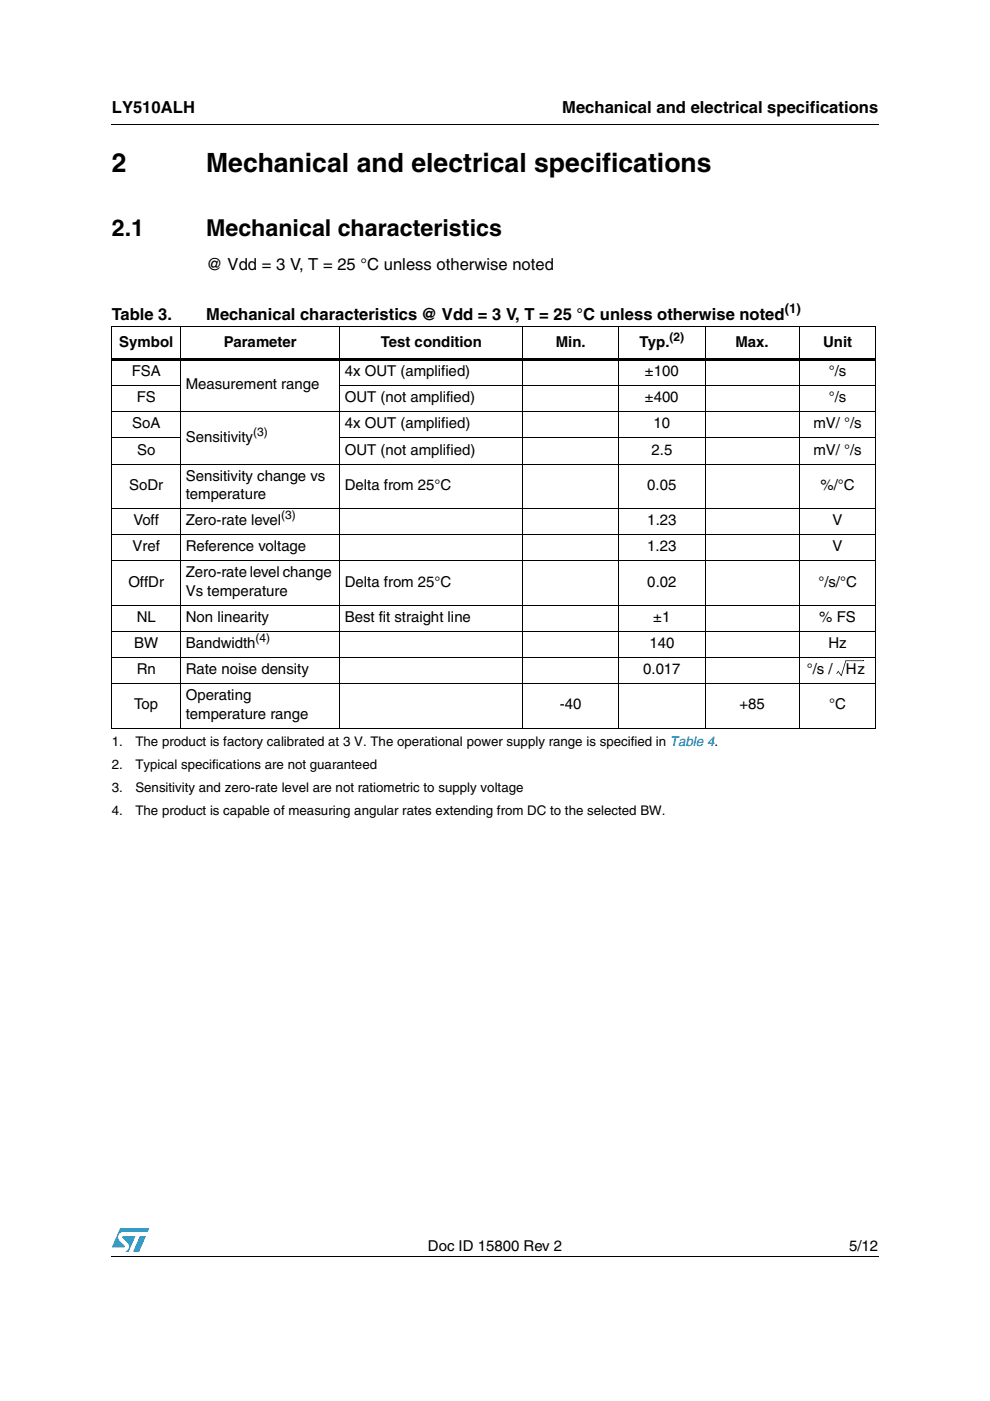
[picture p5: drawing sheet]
<svg xmlns="http://www.w3.org/2000/svg" width="210mm" height="297mm" viewBox="0 0 210 297" stroke-linecap="round" stroke-linejoin="round" font-family="sans-serif">
<defs><g id="words">
<g font-size="5.6">
<text x="23.7" y="36.4">2</text>
<text x="43.7" y="36.4">Mechanical and electrical specifications</text>
</g>
<g font-size="4.9">
<text x="23.7" y="50">2.1</text>
<text x="43.7" y="50">Mechanical characteristics</text>
</g>
<g font-size="3.5">
<text x="23.7" y="23.9">LY510ALH</text>
<text x="119.2" y="23.9">Mechanical and electrical specifications</text>
<text x="43.7" y="57.2">@ Vdd = 3 V, T = 25 °C unless otherwise noted</text>
<text x="23.7" y="67.8">Table 3.</text>
<text x="43.7" y="67.8">Mechanical characteristics @ Vdd = 3 V, T = 25 °C unless otherwise noted</text>
</g>
<g font-size="3.2">
<text x="25.3" y="73.5">Symbol</text>
<text x="47.5" y="73.5">Parameter</text>
<text x="80.7" y="73.5">Test condition</text>
<text x="117.8" y="73.5">Min.</text>
<text x="135.6" y="73.5">Typ.</text>
<text x="155.9" y="73.5">Max.</text>
<text x="174.5" y="73.5">Unit</text>
<text x="27.9" y="79.8">FSA</text>
<text x="39.4" y="82.5">Measurement range</text>
<text x="73.1" y="79.8">4x OUT (amplified)</text>
<text x="136.8" y="79.8">±100</text>
<text x="175.7" y="79.8">°/s</text>
<text x="29" y="85.3">FS</text>
<text x="73.1" y="85.3">OUT (not amplified)</text>
<text x="136.7" y="85.3">±400</text>
<text x="175.7" y="85.3">°/s</text>
<text x="28" y="90.8">SoA</text>
<text x="39.4" y="93.6">Sensitivity</text>
<text x="73.1" y="90.8">4x OUT (amplified)</text>
<text x="138.6" y="90.8">10</text>
<text x="172.5" y="90.8">mV/ °/s</text>
<text x="29.1" y="96.4">So</text>
<text x="39.4" y="101.9">Sensitivity change vs</text>
<text x="73.1" y="96.4">OUT (not amplified)</text>
<text x="138.1" y="96.4">2.5</text>
<text x="172.5" y="96.4">mV/ °/s</text>
<text x="27.4" y="103.9">SoDr</text>
<text x="39.4" y="105.8">temperature</text>
<text x="73.1" y="103.9">Delta from 25°C</text>
<text x="137.2" y="103.9">0.05</text>
<text x="173.9" y="103.9">%/°C</text>
<text x="28.3" y="111.4">Voff</text>
<text x="39.4" y="111.4">Zero-rate level</text>
<text x="137.2" y="111.4">1.23</text>
<text x="176.5" y="111.4">V</text>
<text x="28.1" y="116.9">Vref</text>
<text x="39.4" y="116.9">Reference voltage</text>
<text x="137.2" y="116.9">1.23</text>
<text x="176.5" y="116.9">V</text>
<text x="27.2" y="124.4">OffDr</text>
<text x="39.4" y="122.4">Zero-rate level change</text>
<text x="73.1" y="124.4">Delta from 25°C</text>
<text x="137.2" y="124.4">0.02</text>
<text x="173.5" y="124.4">°/s/°C</text>
<text x="29" y="131.8">NL</text>
<text x="39.4" y="126.3">Vs temperature</text>
<text x="39.4" y="131.8">Non linearity</text>
<text x="73.1" y="131.8">Best fit straight line</text>
<text x="138.5" y="131.8">±1</text>
<text x="173.7" y="131.8">% FS</text>
<text x="28.5" y="137.4">BW</text>
<text x="39.4" y="137.4">Bandwidth</text>
<text x="137.7" y="137.4">140</text>
<text x="175.6" y="137.4">Hz</text>
<text x="29" y="142.9">Rn</text>
<text x="39.4" y="142.9">Rate noise density</text>
<text x="136.4" y="142.9">0.017</text>
<text x="171.1" y="142.9">°/s /</text>
<text x="179.3" y="142.9">Hz</text>
<text x="39.4" y="148.5">Operating</text>
<text x="28.5" y="150.4">Top</text>
<text x="39.4" y="152.4">temperature range</text>
<text x="118.7" y="150.4">-40</text>
<text x="156.8" y="150.4">+85</text>
<text x="175.8" y="150.4">°C</text>
<text x="90.7" y="265.1">Doc ID 15800 Rev 2</text>
<text x="180.1" y="265.1">5/12</text>
</g>
<g font-size="2.8">
<text x="166.4" y="66.4">(1)</text>
<text x="23.7" y="158.2">1.</text>
<text x="28.7" y="158.2">The product is factory calibrated at 3 V. The operational power supply range is specified in Table 4.</text>
<text x="23.7" y="163.1">2.</text>
<text x="23.7" y="167.9">3.</text>
<text x="28.7" y="163.1">Typical specifications are not guaranteed</text>
<text x="28.7" y="167.9">Sensitivity and zero-rate level are not ratiometric to supply voltage</text>
<text x="23.7" y="172.7">4.</text>
<text x="28.7" y="172.7">The product is capable of measuring angular rates extending from DC to the selected BW.</text>
</g>
<g font-size="2.5">
<text x="141.9" y="72.3">(2)</text>
<text x="53.7" y="92.4">(3)</text>
<text x="59.6" y="110.1">(3)</text>
<text x="54.2" y="136.1">(4)</text>
</g>
</g></defs>
<g fill="#0099d8">
<path d="M29.7 262.1h1.2l-1.4 3.3h-1.3z"/>
<path d="M25.4 260.5h6.2l-.3 .7h-5.1a1.13 1.13 0 0 0-1.1 .7 1.13 1.13 0 0 0 .3 1.2l1 1v.3l-2.7 .1z"/>
<path d="M26 262.1h2.7l-1.4 3.3h-.7a1.18 1.18 0 0 0 .5-1.9l-1.1-1.1z"/>
</g>
<path d="M23.6 26.2l.1 .2zM23.6 76h162.2v.5h-162.2zM177.4 142.8v.1zM177.7 142.3l.1 .1-.3 .5zM178.3 143.3h.2zM177.7 142.2l.7 1-.1 .1-.6-.9zM178.3 143.2l.1 .1zM179.3 140.1h.1l-.9 3.2-.2-.1zM183.1 140v.2zM23.6 266.3l.1 .1z" fill="#000"/>
<g fill="none" stroke="#000" stroke-width=".21">
<path d="M23.7 26.3h162.6M23.6 69.3h162.2M23.7 69.4v84.9M38.3 69.2v85.3M72.1 69.2v85.3M110.8 69.2v85.3M131.2 69.2v85.3M149.5 69.2v85.3M169.4 69.2v85.3M185.7 69.4v84.9M23.6 81.8h14.8M23.6 87.3h162.2"/>
<path d="M23.6 92.9h14.8M23.6 98.4h162.2M72 81.8h113.8M72 92.9h113.8M23.6 107.8h162.2M23.6 113.4h162.2M23.6 118.9h162.2M23.6 128.3h162.2M23.6 133.9h162.2M23.6 139.4h162.2M23.6 144.9h162.2M23.6 154.4h162.2"/>
<path d="M179.3 140.1h3.8M23.7 266.3h162.6"/>
</g>
<use href="#words"/>
</svg>
